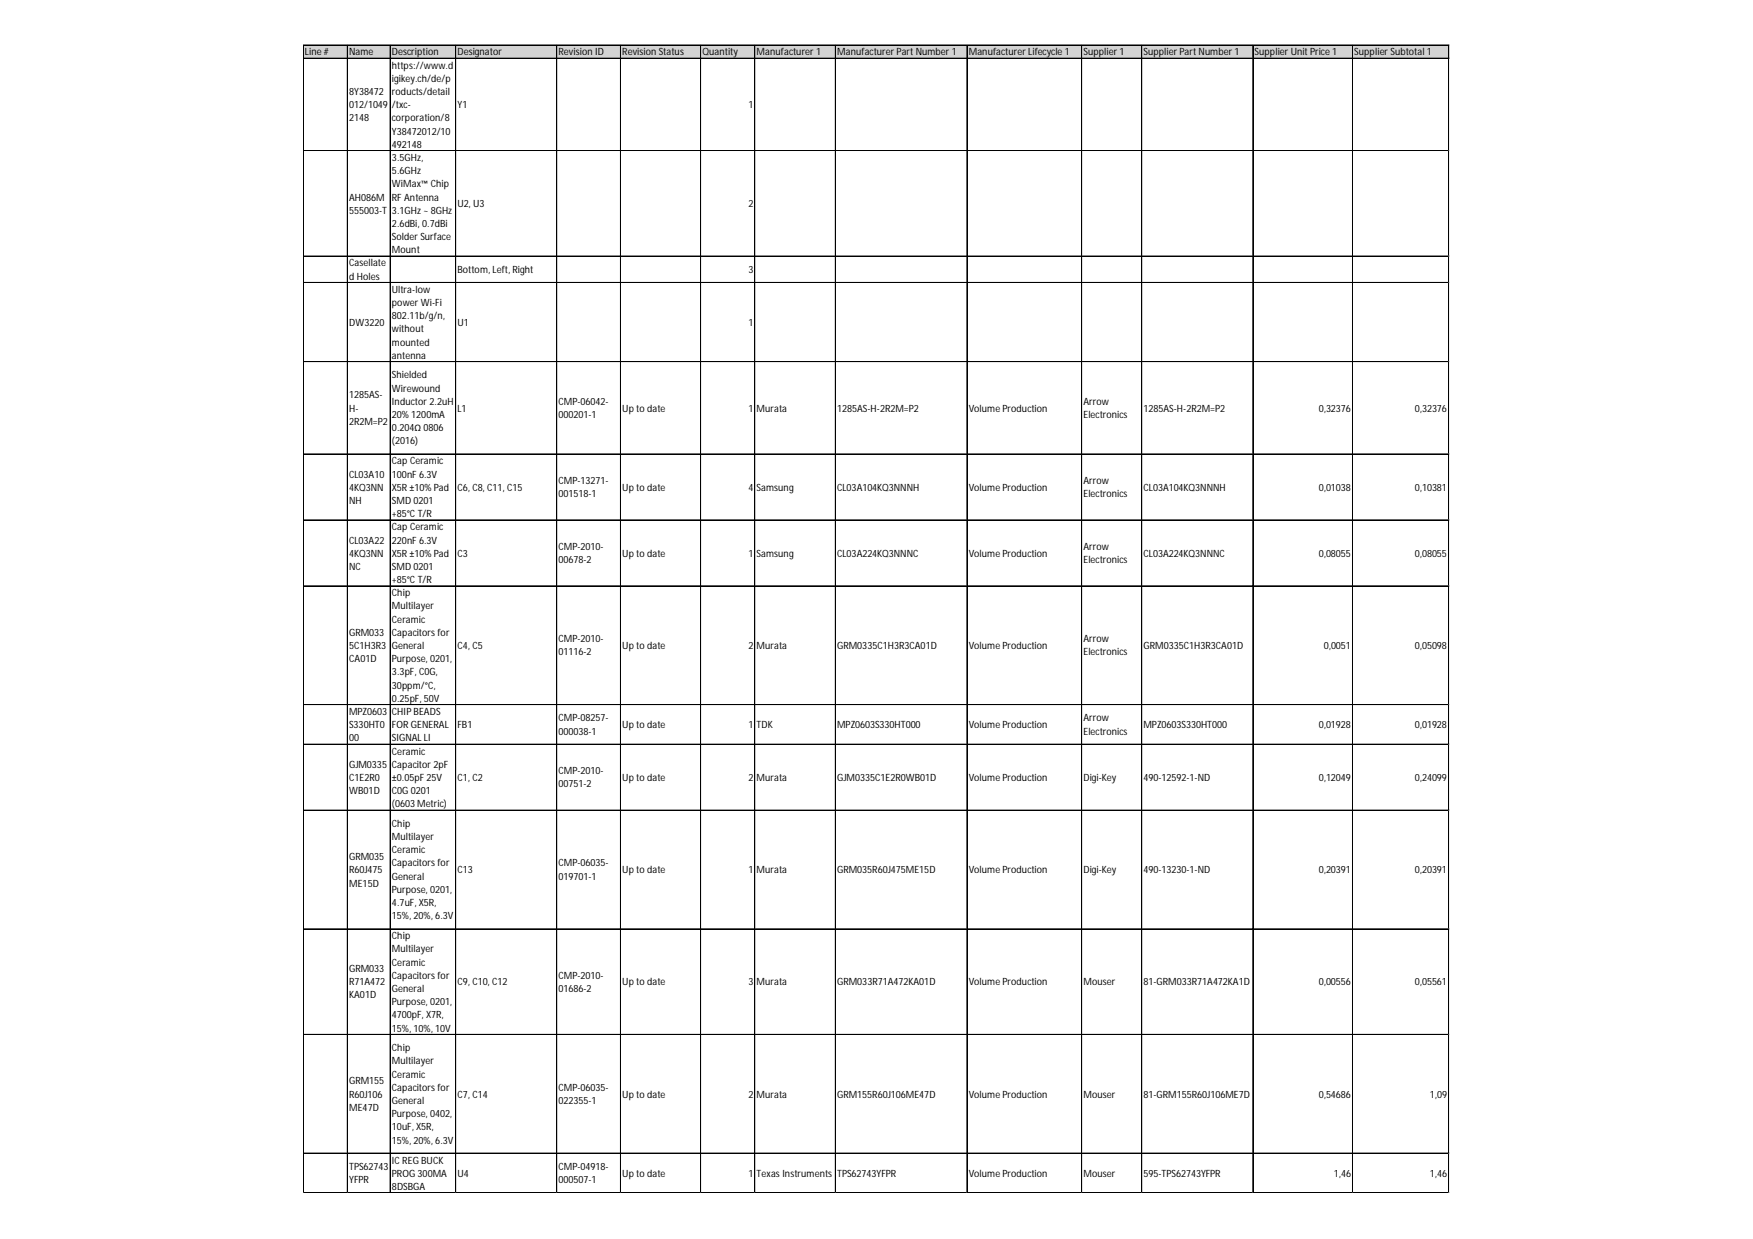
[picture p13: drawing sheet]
<svg xmlns="http://www.w3.org/2000/svg" width="297mm" height="210mm" viewBox="0 0 297 210" stroke-linecap="round" stroke-linejoin="round" font-family="sans-serif">
<defs><g id="words">
<g font-size="1.7">
<text x="51.7" y="9.4">Line #</text>
<text x="59.2" y="9.4">Name</text>
<text x="66.4" y="9.4">Description</text>
<text x="66.4" y="11.6">https://www.d</text>
<text x="77.5" y="9.4">Designator</text>
<text x="94.6" y="9.4">Revision ID</text>
<text x="105.4" y="9.4">Revision Status</text>
<text x="119" y="9.4">Quantity</text>
<text x="128.2" y="9.4">Manufacturer 1</text>
<text x="141.9" y="9.4">Manufacturer Part Number 1</text>
<text x="164.1" y="9.4">Manufacturer Lifecycle 1</text>
<text x="183.6" y="9.4">Supplier 1</text>
<text x="193.8" y="9.4">Supplier Part Number 1</text>
<text x="212.6" y="9.4">Supplier Unit Price 1</text>
<text x="229.5" y="9.4">Supplier Subtotal 1</text>
<text x="59.2" y="16.1">8Y38472</text>
<text x="66.4" y="13.9">igikey.ch/de/p</text>
<text x="66.4" y="16.1">roducts/detail</text>
<text x="59.2" y="18.3">012/1049</text>
<text x="59.2" y="20.6">2148</text>
<text x="66.4" y="18.3">/txc-</text>
<text x="66.4" y="20.6">corporation/8</text>
<text x="66.4" y="22.8">Y38472012/10</text>
<text x="77.5" y="18.3">Y1</text>
<text x="126.8" y="18.3">1</text>
<text x="66.4" y="25">492148</text>
<text x="66.4" y="27.3">3.5GHz,</text>
<text x="66.4" y="29.5">5.6GHz</text>
<text x="59.2" y="34">AH086M</text>
<text x="66.4" y="31.7">WiMax™ Chip</text>
<text x="66.4" y="34">RF Antenna</text>
<text x="77.5" y="35.1">U2, U3</text>
<text x="126.8" y="35.1">2</text>
<text x="59.2" y="36.2">555003-T</text>
<text x="66.4" y="36.2">3.1GHz ~ 8GHz</text>
<text x="66.4" y="38.4">2.6dBi, 0.7dBi</text>
<text x="66.4" y="40.7">Solder Surface</text>
<text x="59.2" y="45.1">Casellate</text>
<text x="59.2" y="47.4">d Holes</text>
<text x="66.4" y="42.9">Mount</text>
<text x="77.5" y="46.2">Bottom, Left, Right</text>
<text x="126.8" y="46.2">3</text>
<text x="66.4" y="49.6">Ultra-low</text>
<text x="66.4" y="51.9">power Wi-Fi</text>
<text x="59.2" y="55.2">DW3220</text>
<text x="66.4" y="54.1">802.11b/g/n,</text>
<text x="66.4" y="56.3">without</text>
<text x="66.4" y="58.6">mounted</text>
<text x="77.5" y="55.2">U1</text>
<text x="126.8" y="55.2">1</text>
<text x="66.4" y="60.8">antenna</text>
<text x="66.4" y="64.1">Shielded</text>
<text x="59.2" y="67.5">1285AS-</text>
<text x="59.2" y="69.7">H-</text>
<text x="59.2" y="72">2R2M=P2</text>
<text x="66.4" y="66.3">Wirewound</text>
<text x="66.4" y="68.6">Inductor 2.2uH</text>
<text x="66.4" y="70.8">20% 1200mA</text>
<text x="77.5" y="69.7">L1</text>
<text x="94.6" y="68.6">CMP-06042-</text>
<text x="94.6" y="70.8">000201-1</text>
<text x="105.4" y="69.7">Up to date</text>
<text x="126.8" y="69.7">1</text>
<text x="128.2" y="69.7">Murata</text>
<text x="141.9" y="69.7">1285AS-H-2R2M=P2</text>
<text x="164.1" y="69.7">Volume Production</text>
<text x="183.6" y="68.6">Arrow</text>
<text x="183.6" y="70.8">Electronics</text>
<text x="193.8" y="69.7">1285AS-H-2R2M=P2</text>
<text x="223.5" y="69.7">0,32376</text>
<text x="239.7" y="69.7">0,32376</text>
<text x="66.4" y="73">0.204Ω 0806</text>
<text x="66.4" y="75.3">(2016)</text>
<text x="59.2" y="80.9">CL03A10</text>
<text x="59.2" y="83.1">4KQ3NN</text>
<text x="66.4" y="78.7">Cap Ceramic</text>
<text x="66.4" y="80.9">100nF 6.3V</text>
<text x="66.4" y="83.1">X5R ±10% Pad</text>
<text x="77.5" y="83.1">C6, C8, C11, C15</text>
<text x="94.6" y="82">CMP-13271-</text>
<text x="105.4" y="83.1">Up to date</text>
<text x="126.8" y="83.1">4</text>
<text x="128.2" y="83.1">Samsung</text>
<text x="141.9" y="83.1">CL03A104KQ3NNNH</text>
<text x="164.1" y="83.1">Volume Production</text>
<text x="183.6" y="82">Arrow</text>
<text x="193.8" y="83.1">CL03A104KQ3NNNH</text>
<text x="223.5" y="83.1">0,01038</text>
<text x="239.7" y="83.1">0,10381</text>
<text x="59.2" y="85.4">NH</text>
<text x="66.4" y="85.4">SMD 0201</text>
<text x="66.4" y="87.6">+85°C T/R</text>
<text x="66.4" y="89.8">Cap Ceramic</text>
<text x="94.6" y="84.2">001518-1</text>
<text x="183.6" y="84.2">Electronics</text>
<text x="59.2" y="92.1">CL03A22</text>
<text x="59.2" y="94.3">4KQ3NN</text>
<text x="66.4" y="92.1">220nF 6.3V</text>
<text x="66.4" y="94.3">X5R ±10% Pad</text>
<text x="77.5" y="94.3">C3</text>
<text x="94.6" y="93.2">CMP-2010-</text>
<text x="94.6" y="95.4">00678-2</text>
<text x="105.4" y="94.3">Up to date</text>
<text x="126.8" y="94.3">1</text>
<text x="128.2" y="94.3">Samsung</text>
<text x="141.9" y="94.3">CL03A224KQ3NNNC</text>
<text x="164.1" y="94.3">Volume Production</text>
<text x="183.6" y="93.2">Arrow</text>
<text x="183.6" y="95.4">Electronics</text>
<text x="193.8" y="94.3">CL03A224KQ3NNNC</text>
<text x="223.5" y="94.3">0,08055</text>
<text x="239.7" y="94.3">0,08055</text>
<text x="59.2" y="96.5">NC</text>
<text x="66.4" y="96.5">SMD 0201</text>
<text x="66.4" y="98.8">+85°C T/R</text>
<text x="66.4" y="101">Chip</text>
<text x="59.2" y="107.7">GRM033</text>
<text x="66.4" y="103.3">Multilayer</text>
<text x="66.4" y="105.5">Ceramic</text>
<text x="66.4" y="107.7">Capacitors for</text>
<text x="59.2" y="110">5C1H3R3</text>
<text x="59.2" y="112.2">CA01D</text>
<text x="66.4" y="110">General</text>
<text x="66.4" y="112.2">Purpose, 0201,</text>
<text x="77.5" y="110">C4, C5</text>
<text x="94.6" y="108.8">CMP-2010-</text>
<text x="94.6" y="111">01116-2</text>
<text x="105.4" y="110">Up to date</text>
<text x="126.8" y="110">2</text>
<text x="128.2" y="110">Murata</text>
<text x="141.9" y="110">GRM0335C1H3R3CA01D</text>
<text x="164.1" y="110">Volume Production</text>
<text x="183.6" y="108.8">Arrow</text>
<text x="183.6" y="111">Electronics</text>
<text x="193.8" y="110">GRM0335C1H3R3CA01D</text>
<text x="224.3" y="110">0,0051</text>
<text x="239.7" y="110">0,05098</text>
<text x="66.4" y="114.4">3.3pF, C0G,</text>
<text x="66.4" y="116.7">30ppm/°C,</text>
<text x="66.4" y="118.9">0.25pF, 50V</text>
<text x="59.2" y="121.1">MPZ0603</text>
<text x="59.2" y="123.4">S330HT0</text>
<text x="59.2" y="125.6">00</text>
<text x="66.4" y="121.1">CHIP BEADS</text>
<text x="66.4" y="123.4">FOR GENERAL</text>
<text x="66.4" y="125.6">SIGNAL LI</text>
<text x="77.5" y="123.4">FB1</text>
<text x="94.6" y="122.2">CMP-08257-</text>
<text x="94.6" y="124.4">000038-1</text>
<text x="105.4" y="123.4">Up to date</text>
<text x="126.8" y="123.4">1</text>
<text x="128.2" y="123.4">TDK</text>
<text x="141.9" y="123.4">MPZ0603S330HT000</text>
<text x="164.1" y="123.4">Volume Production</text>
<text x="183.6" y="122.2">Arrow</text>
<text x="183.6" y="124.4">Electronics</text>
<text x="193.8" y="123.4">MPZ0603S330HT000</text>
<text x="223.5" y="123.4">0,01928</text>
<text x="239.7" y="123.4">0,01928</text>
<text x="59.2" y="130.1">GJM0335</text>
<text x="66.4" y="127.8">Ceramic</text>
<text x="66.4" y="130.1">Capacitor 2pF</text>
<text x="94.6" y="131.2">CMP-2010-</text>
<text x="59.2" y="132.3">C1E2R0</text>
<text x="59.2" y="134.5">WB01D</text>
<text x="66.4" y="132.3">±0.05pF 25V</text>
<text x="66.4" y="134.5">C0G 0201</text>
<text x="66.4" y="136.8">(0603 Metric)</text>
<text x="77.5" y="132.3">C1, C2</text>
<text x="94.6" y="133.4">00751-2</text>
<text x="105.4" y="132.3">Up to date</text>
<text x="126.8" y="132.3">2</text>
<text x="128.2" y="132.3">Murata</text>
<text x="141.9" y="132.3">GJM0335C1E2R0WB01D</text>
<text x="164.1" y="132.3">Volume Production</text>
<text x="183.6" y="132.3">Digi-Key</text>
<text x="193.8" y="132.3">490-12592-1-ND</text>
<text x="223.5" y="132.3">0,12049</text>
<text x="239.7" y="132.3">0,24099</text>
<text x="66.4" y="140.1">Chip</text>
<text x="66.4" y="142.3">Multilayer</text>
<text x="59.2" y="145.7">GRM035</text>
<text x="59.2" y="148">R60J475</text>
<text x="66.4" y="144.6">Ceramic</text>
<text x="66.4" y="146.8">Capacitors for</text>
<text x="66.4" y="149">General</text>
<text x="77.5" y="148">C13</text>
<text x="94.6" y="146.8">CMP-06035-</text>
<text x="94.6" y="149">019701-1</text>
<text x="105.4" y="148">Up to date</text>
<text x="126.8" y="148">1</text>
<text x="128.2" y="148">Murata</text>
<text x="141.9" y="148">GRM035R60J475ME15D</text>
<text x="164.1" y="148">Volume Production</text>
<text x="183.6" y="148">Digi-Key</text>
<text x="193.8" y="148">490-13230-1-ND</text>
<text x="223.5" y="148">0,20391</text>
<text x="239.7" y="148">0,20391</text>
<text x="59.2" y="150.2">ME15D</text>
<text x="66.4" y="151.3">Purpose, 0201,</text>
<text x="66.4" y="153.5">4.7uF, X5R,</text>
<text x="66.4" y="155.7">15%, 20%, 6.3V</text>
<text x="66.4" y="159.1">Chip</text>
<text x="66.4" y="161.4">Multilayer</text>
<text x="59.2" y="164.7">GRM033</text>
<text x="59.2" y="166.9">R71A472</text>
<text x="66.4" y="163.6">Ceramic</text>
<text x="66.4" y="165.8">Capacitors for</text>
<text x="77.5" y="166.9">C9, C10, C12</text>
<text x="94.6" y="165.8">CMP-2010-</text>
<text x="105.4" y="166.9">Up to date</text>
<text x="126.8" y="166.9">3</text>
<text x="128.2" y="166.9">Murata</text>
<text x="141.9" y="166.9">GRM033R71A472KA01D</text>
<text x="164.1" y="166.9">Volume Production</text>
<text x="183.6" y="166.9">Mouser</text>
<text x="193.8" y="166.9">81-GRM033R71A472KA1D</text>
<text x="223.5" y="166.9">0,00556</text>
<text x="239.7" y="166.9">0,05561</text>
<text x="59.2" y="169.1">KA01D</text>
<text x="66.4" y="168.1">General</text>
<text x="66.4" y="170.3">Purpose, 0201,</text>
<text x="66.4" y="172.5">4700pF, X7R,</text>
<text x="94.6" y="168.1">01686-2</text>
<text x="66.4" y="174.8">15%, 10%, 10V</text>
<text x="66.4" y="178.1">Chip</text>
<text x="59.2" y="183.7">GRM155</text>
<text x="59.2" y="185.9">R60J106</text>
<text x="66.4" y="180.3">Multilayer</text>
<text x="66.4" y="182.6">Ceramic</text>
<text x="66.4" y="184.8">Capacitors for</text>
<text x="77.5" y="185.9">C7, C14</text>
<text x="94.6" y="184.8">CMP-06035-</text>
<text x="105.4" y="185.9">Up to date</text>
<text x="126.8" y="185.9">2</text>
<text x="128.2" y="185.9">Murata</text>
<text x="141.9" y="185.9">GRM155R60J106ME47D</text>
<text x="164.1" y="185.9">Volume Production</text>
<text x="183.6" y="185.9">Mouser</text>
<text x="193.8" y="185.9">81-GRM155R60J106ME7D</text>
<text x="223.5" y="185.9">0,54686</text>
<text x="242.3" y="185.9">1,09</text>
<text x="59.2" y="188.2">ME47D</text>
<text x="66.4" y="187">General</text>
<text x="66.4" y="189.3">Purpose, 0402,</text>
<text x="66.4" y="191.5">10uF, X5R,</text>
<text x="94.6" y="187">022355-1</text>
<text x="66.4" y="193.7">15%, 20%, 6.3V</text>
<text x="66.4" y="197.1">IC REG BUCK</text>
<text x="59.2" y="198.2">TPS62743</text>
<text x="59.2" y="200.4">YFPR</text>
<text x="66.4" y="199.4">PROG 300MA</text>
<text x="66.4" y="201.6">8DSBGA</text>
<text x="77.5" y="199.4">U4</text>
<text x="94.6" y="198.2">CMP-04918-</text>
<text x="94.6" y="200.4">000507-1</text>
<text x="105.4" y="199.4">Up to date</text>
<text x="126.8" y="199.4">1</text>
<text x="128.2" y="199.4">Texas Instruments</text>
<text x="141.9" y="199.4">TPS62743YFPR</text>
<text x="164.1" y="199.4">Volume Production</text>
<text x="183.6" y="199.4">Mouser</text>
<text x="193.8" y="199.4">595-TPS62743YFPR</text>
<text x="226" y="199.4">1,46</text>
<text x="242.3" y="199.4">1,46</text>
</g>
</g></defs>
<path d="M51.4 7.6h194.2v2.3h-194.2z" fill="#d3d3d3"/>
<g fill="none" stroke="#000" stroke-width=".17">
<path d="M51.4 7.6v194.5M51.4 7.6h194.1M51.4 7.7h194.1M51.4 9.9h194.1M58.8 7.7v194.4M58.9 7.7v194.4M66.1 7.7v194.4M77.2 7.7v194.4M94.3 7.7v194.4M94.4 7.7v194.4M105.1 7.7v194.4M105.2 7.7v194.4"/>
<path d="M118.7 7.7v194.4M127.9 7.7v194.4M141.5 7.7v194.4M141.6 7.7v194.4M163.8 7.7v194.4M163.9 7.7v194.4M183.3 7.7v194.4M193.5 7.7v194.4M212.3 7.7v194.4M229.2 7.7v194.4M245.5 7.7v194.4M51.4 25.5h194.1"/>
<path d="M51.4 43.4h194.1M245.5 47.8l-194.1 .1M51.4 61.3h194.1M51.4 76.9h194.1M51.4 88.1h194.1M51.4 99.3h194.1M51.4 119.4h194.1M51.4 126.1h194.1M51.4 137.2h194.1M51.4 137.3h194.1M51.4 157.4h194.1M51.4 175.2h194.1"/>
<path d="M51.4 175.3h194.1M245.5 195.4h-194.1M51.4 202.1h194.1"/>
</g>
<path d="M245.5 25.5h.1" fill="none" stroke="#d4d4d4" stroke-width=".17"/>
<path d="M245.5 25.5l.1 .1z" fill="#d4d4d4"/>
<path d="M245.5 43.4h.1" fill="none" stroke="#d4d4d4" stroke-width=".17"/>
<path d="M245.5 43.4l.1 .1z" fill="#d4d4d4"/>
<path d="M245.5 47.8h.1" fill="none" stroke="#d4d4d4" stroke-width=".17"/>
<path d="M245.5 47.8l.1 .1z" fill="#d4d4d4"/>
<path d="M245.5 61.3h.1" fill="none" stroke="#d4d4d4" stroke-width=".17"/>
<path d="M245.5 61.3h.1z" fill="#d4d4d4"/>
<path d="M245.5 76.9h.1" fill="none" stroke="#d4d4d4" stroke-width=".17"/>
<path d="M245.5 76.9l.1 .1z" fill="#d4d4d4"/>
<path d="M245.5 88.1h.1" fill="none" stroke="#d4d4d4" stroke-width=".17"/>
<path d="M245.5 88.1l.1 .1z" fill="#d4d4d4"/>
<path d="M245.5 99.3h.1" fill="none" stroke="#d4d4d4" stroke-width=".17"/>
<path d="M245.5 99.3h.1z" fill="#d4d4d4"/>
<path d="M245.5 119.4h.1" fill="none" stroke="#d4d4d4" stroke-width=".17"/>
<path d="M245.5 119.4h.1z" fill="#d4d4d4"/>
<path d="M245.5 126.1h.1" fill="none" stroke="#d4d4d4" stroke-width=".17"/>
<path d="M245.5 126.1h.1z" fill="#d4d4d4"/>
<path d="M245.5 137.2h.1" fill="none" stroke="#d4d4d4" stroke-width=".17"/>
<path d="M245.5 137.2l.1 .1z" fill="#d4d4d4"/>
<path d="M245.5 157.4h.1" fill="none" stroke="#d4d4d4" stroke-width=".17"/>
<path d="M245.5 157.4h.1z" fill="#d4d4d4"/>
<path d="M245.5 175.2h.1" fill="none" stroke="#d4d4d4" stroke-width=".17"/>
<path d="M245.5 175.2l.1 .1z" fill="#d4d4d4"/>
<path d="M245.5 195.4h.1" fill="none" stroke="#d4d4d4" stroke-width=".17"/>
<path d="M245.5 195.4h.1z" fill="#d4d4d4"/>
<path d="M245.5 202.1h.1" fill="none" stroke="#d4d4d4" stroke-width=".17"/>
<path d="M245.5 202.1h.1z" fill="#d4d4d4"/>
<use href="#words"/>
</svg>
